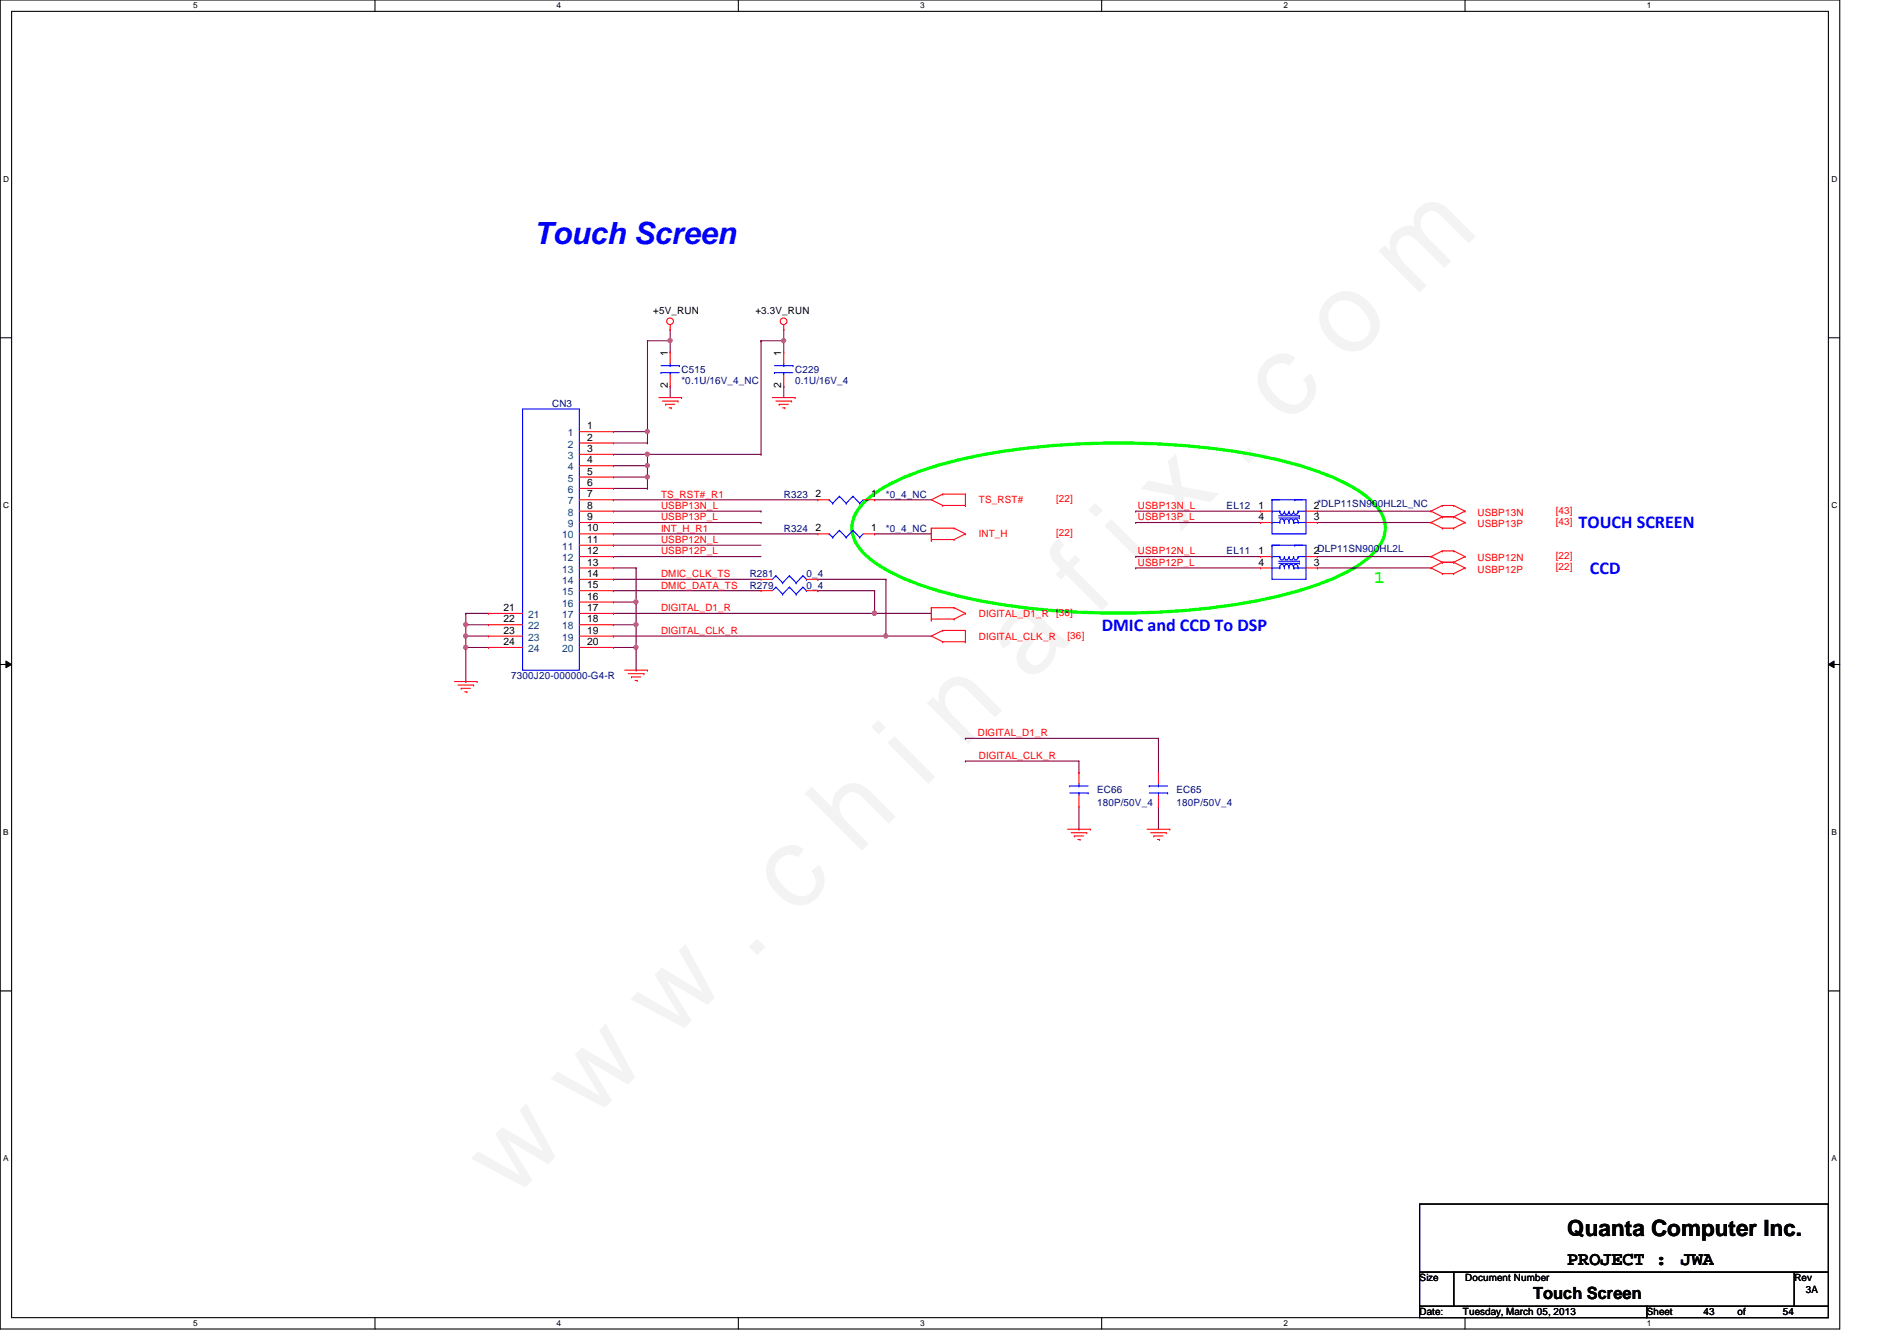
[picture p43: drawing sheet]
<svg xmlns="http://www.w3.org/2000/svg" width="297mm" height="210mm" viewBox="0 0 297 210" stroke-linecap="round" stroke-linejoin="round" font-family="sans-serif">
<defs><g id="words">
<text font-size="17.6" fill="#f0f" x="80.1" y="188" transform="rotate(-45 80.1 188)">w w w . c h i n a f i x . c o m</text>
<text font-size="4.8" fill="#00f" x="83.6" y="38.2">Touch Screen</text>
<text font-size="3.5" x="245.4" y="193.5">Quanta Computer Inc.</text>
<g font-size="3">
<text x="245.4" y="198.1">PROJECT :</text>
<text x="263.2" y="198.1">JWA</text>
</g>
<g font-size="2.8" fill="#00f">
<text x="247.2" y="82.7">TOUCH SCREEN</text>
<text x="249" y="89.8">CCD</text>
<text x="172.5" y="98.7">DMIC and CCD To DSP</text>
</g>
<text font-size="2.8" fill="#0f0" x="215.2" y="91.3">1</text>
<text font-size="2.6" x="240.1" y="203.3">Touch Screen</text>
<g font-size="1.6">
<text x="102.3" y="49.1">+5V_RUN</text>
<text x="118.3" y="49.1">+3.3V_RUN</text>
<text x="104.6" y="55.7" transform="rotate(-90 104.6 55.7)">1</text>
<text x="122.3" y="55.7" transform="rotate(-90 122.3 55.7)">1</text>
<text x="104.6" y="60.8" transform="rotate(-90 104.6 60.8)">2</text>
<text x="122.3" y="60.8" transform="rotate(-90 122.3 60.8)">2</text>
<text x="91.9" y="67.2">1</text>
<text x="91.9" y="69">2</text>
<text x="91.9" y="70.7">3</text>
<text x="91.9" y="72.5">4</text>
<text x="91.9" y="74.3">5</text>
<text x="91.9" y="76.1">6</text>
<text x="91.9" y="77.9">7</text>
<text x="127.7" y="77.9">2</text>
<text x="136.4" y="77.9">1</text>
<text x="91.9" y="79.6">8</text>
<text x="91.9" y="81.4">9</text>
<text x="91.9" y="83.2">10</text>
<text x="127.7" y="83.2">2</text>
<text x="136.4" y="83.2">1</text>
<text x="197.1" y="79.6">1</text>
<text x="197.1" y="81.4">4</text>
<text x="205.7" y="79.6">2*DLP11SN900HL2L_NC</text>
<text x="205.7" y="81.4">3</text>
<text x="91.9" y="85">11</text>
<text x="91.9" y="86.7">12</text>
<text x="91.9" y="88.5">13</text>
<text x="197.1" y="86.7">1</text>
<text x="197.1" y="88.5">4</text>
<text x="205.7" y="86.7">2DLP11SN900HL2L</text>
<text x="205.7" y="88.5">3</text>
<text x="78.8" y="95.6">21</text>
<text x="91.9" y="90.3">14</text>
<text x="91.9" y="92.1">15</text>
<text x="91.9" y="93.9">16</text>
<text x="91.9" y="95.6">17</text>
<text x="78.8" y="97.4">22</text>
<text x="78.8" y="99.2">23</text>
<text x="78.8" y="101">24</text>
<text x="91.9" y="97.4">18</text>
<text x="91.9" y="99.2">19</text>
<text x="91.9" y="101">20</text>
<text x="222.3" y="200.6">Size</text>
<text x="229.4" y="200.6">Document Number</text>
<text x="281" y="200.6">Rev</text>
<text x="282.7" y="202.4">3A</text>
<text x="222.3" y="205.9">Date:</text>
<text x="229.1" y="205.9">Tuesday, March 05, 2013</text>
<text x="257.8" y="205.9">Sheet</text>
<text x="266.7" y="205.9">43</text>
<text x="272.1" y="205.9">of</text>
<text x="279.2" y="205.9">54</text>
</g>
<g font-size="1.6" fill="#000080">
<text x="106.7" y="58.3">C515</text>
<text x="124.5" y="58.3">C229</text>
<text x="86.4" y="63.7">CN3</text>
<text x="106.7" y="60.1">*0.1U/16V_4_NC</text>
<text x="124.5" y="60.1">0.1U/16V_4</text>
<text x="122.7" y="77.9">R323</text>
<text x="138.7" y="77.9">*0_4_NC</text>
<text x="122.7" y="83.2">R324</text>
<text x="138.7" y="83.2">*0_4_NC</text>
<text x="192.1" y="79.7">EL12</text>
<text x="192.1" y="86.8">EL11</text>
<text x="117.4" y="92.1">R279</text>
<text x="117.4" y="90.3">R281</text>
<text x="126.3" y="92.1">0_4</text>
<text x="126.3" y="90.3">0_4</text>
<text x="80" y="106.3">7300J20-000000-G4-R</text>
<text x="171.8" y="124.1">EC66</text>
<text x="184.2" y="124.1">EC65</text>
<text x="171.8" y="126.2">180P/50V_4</text>
<text x="184.2" y="126.2">180P/50V_4</text>
</g>
<g font-size="1.6" fill="#004080">
<text x="88.9" y="68.3">1</text>
<text x="88.9" y="70.1">2</text>
<text x="88.9" y="71.8">3</text>
<text x="88.9" y="73.6">4</text>
<text x="88.9" y="75.4">5</text>
<text x="88.9" y="77.2">6</text>
<text x="88.9" y="79">7</text>
<text x="88.9" y="80.7">8</text>
<text x="88.9" y="82.5">9</text>
<text x="88.1" y="84.3">10</text>
<text x="88.1" y="86.1">11</text>
<text x="88.1" y="87.8">12</text>
<text x="88.1" y="89.6">13</text>
<text x="88.1" y="91.4">14</text>
<text x="88.1" y="93.2">15</text>
<text x="88.1" y="95">16</text>
<text x="82.7" y="96.7">21</text>
<text x="82.7" y="98.5">22</text>
<text x="82.7" y="100.3">23</text>
<text x="88.1" y="96.7">17</text>
<text x="88.1" y="98.5">18</text>
<text x="88.1" y="100.3">19</text>
<text x="82.7" y="102.1">24</text>
<text x="88.1" y="102.1">20</text>
</g>
<g font-size="1.6" fill="#f00">
<text x="103.5" y="77.9">TS_RST#_R1</text>
<text x="103.5" y="83.2">INT_H_R1</text>
<text x="103.5" y="79.7">USBP13N_L</text>
<text x="103.5" y="81.4">USBP13P_L</text>
<text x="153.3" y="78.8">TS_RST#</text>
<text x="165.4" y="83.9">[22]</text>
<text x="165.4" y="78.6">[22]</text>
<text x="178.2" y="79.7">USBP13N_L</text>
<text x="178.2" y="81.4">USBP13P_L</text>
<text x="231.3" y="80.7">USBP13N</text>
<text x="231.3" y="82.5">USBP13P</text>
<text x="243.6" y="80.4">[43]</text>
<text x="243.6" y="82.2">[43]</text>
<text x="103.5" y="86.8">USBP12P_L</text>
<text x="103.5" y="85">USBP12N_L</text>
<text x="153.3" y="84.1">INT_H</text>
<text x="178.2" y="86.8">USBP12N_L</text>
<text x="178.2" y="88.6">USBP12P_L</text>
<text x="231.3" y="89.6">USBP12P</text>
<text x="231.3" y="87.8">USBP12N</text>
<text x="243.6" y="89.3">[22]</text>
<text x="243.6" y="87.5">[22]</text>
<text x="103.5" y="90.3">DMIC_CLK_TS</text>
<text x="103.5" y="92.1">DMIC_DATA_TS</text>
<text x="103.5" y="95.7">DIGITAL_D1_R</text>
<text x="103.5" y="99.2">DIGITAL_CLK_R</text>
<text x="153.3" y="96.6">DIGITAL_D1_R</text>
<text x="153.3" y="100.1">DIGITAL_CLK_R</text>
<text x="165.4" y="96.4">[36]</text>
<text x="167.2" y="99.9">[36]</text>
<text x="153.1" y="115.2">DIGITAL_D1_R</text>
<text x="153.3" y="118.8">DIGITAL_CLK_R</text>
</g>
<g font-size="1.3">
<text x="30.3" y="1.3">5</text>
<text x="87.2" y="1.3">4</text>
<text x="144.1" y="1.3">3</text>
<text x="201" y="1.3">2</text>
<text x="257.8" y="1.3">1</text>
<text x=".5" y="28.4">D</text>
<text x="286.8" y="28.4">D</text>
<text x=".5" y="79.5">C</text>
<text x="286.8" y="79.5">C</text>
<text x=".5" y="130.7">B</text>
<text x="286.8" y="130.7">B</text>
<text x=".5" y="181.8">A</text>
<text x="286.8" y="181.8">A</text>
<text x="30.3" y="207.6">5</text>
<text x="87.2" y="207.6">4</text>
<text x="144.1" y="207.6">3</text>
<text x="201" y="207.6">2</text>
<text x="257.8" y="207.6">1</text>
</g>
</g></defs>
<path d="M0 0h288.1v208h-288.1zM1.8 1.8h284.5v204.4h-284.5z" fill="none" stroke="#000" stroke-width=".17"/>
<g fill="#fff">
<path d="M30.3 .2h.6v1.4h-.6z"/>
<path d="M30.3 206.4h.6v1.4h-.6z"/>
</g>
<path d="M58.7 0v1.8M58.7 206.2v1.8" fill="none" stroke="#000" stroke-width=".17"/>
<g fill="#fff">
<path d="M87.2 .2h.6v1.4h-.6z"/>
<path d="M87.2 206.4h.6v1.4h-.6z"/>
</g>
<path d="M115.6 0v1.8M115.6 206.2v1.8" fill="none" stroke="#000" stroke-width=".17"/>
<g fill="#fff">
<path d="M144.1 .2h.6v1.4h-.6z"/>
<path d="M144.1 206.4h.6v1.4h-.6z"/>
</g>
<path d="M172.5 0v1.8M172.5 206.2v1.8" fill="none" stroke="#000" stroke-width=".17"/>
<g fill="#fff">
<path d="M201 .2h.6v1.4h-.6z"/>
<path d="M201 206.4h.6v1.4h-.6z"/>
</g>
<path d="M229.4 0v1.8M229.4 206.2v1.8" fill="none" stroke="#000" stroke-width=".17"/>
<g fill="#fff">
<path d="M257.8 .2h.7v1.4h-.7z"/>
<path d="M257.8 206.4h.7v1.4h-.7z"/>
<path d="M.5 27.3h.9v1.4h-.9z"/>
<path d="M286.8 27.3h.9v1.4h-.9z"/>
<path d="M.5 78.4h.9v1.4h-.9z"/>
<path d="M286.8 78.4h.9v1.4h-.9z"/>
</g>
<path d="M0 52.9h1.8M286.3 52.9h1.8" fill="none" stroke="#000" stroke-width=".17"/>
<g fill="#fff">
<path d="M.5 129.5h.8v1.4h-.8z"/>
<path d="M286.8 129.5h.8v1.4h-.8z"/>
</g>
<path d="M0 104h1.8M286.3 104h1.8" fill="none" stroke="#000" stroke-width=".17"/>
<path d="M.9 103.5l.9 .5-.9 .5zM286.3 104l.9-.5v1z" fill="#000"/>
<path d="M.9 103.5l.9 .5-.9 .5zM286.3 104l.9-.5v1z" fill="none" stroke="#000" stroke-width=".16"/>
<g fill="#fff">
<path d="M.5 180.6h.8v1.4h-.8z"/>
<path d="M286.8 180.6h.8v1.4h-.8z"/>
</g>
<path d="M0 155.1h1.8M286.3 155.1h1.8M222.3 188.5h64v10.6h-64zM222.3 199.1h5.3v5.4h-5.3zM227.6 199.1h53.4v5.4h-53.4zM281 199.1h5.3v5.4h-5.3zM222.3 204.5h35.5v1.7h-35.5zM257.8 204.5h28.5v1.7h-28.5z" fill="none" stroke="#000" stroke-width=".17"/>
<path d="M135.2 78.8a22.4 22.4 0 0 1 8.4-4.9 89 89 0 0 1 25.4-4.4 112.3 112.3 0 0 1 33.5 3.1 33.3 33.3 0 0 1 11.7 5.3 6.6 6.6 0 0 1 2.7 4.7 6.2 6.2 0 0 1-2.7 4.8 28.8 28.8 0 0 1-9.5 4.7 104.7 104.7 0 0 1-32.7 3.8 97.5 97.5 0 0 1-26.4-3.8 28.7 28.7 0 0 1-9.5-4.7 6.7 6.7 0 0 1-2.7-4.8 5.6 5.6 0 0 1 1.8-3.8z" fill="none" stroke="#0f0" stroke-width=".51"/>
<path d="M96.1 78.2h32M96.1 96h40.8M96.1 99.6h42.6M96.1 83.6h32M151.2 115.6h30.2" fill="none" stroke="#800040" stroke-width=".17"/>
<path d="M81.8 64h8.9v40.9h-8.9z" fill="none" stroke="#00f" stroke-width=".17"/>
<use href="#words"/>
</svg>
